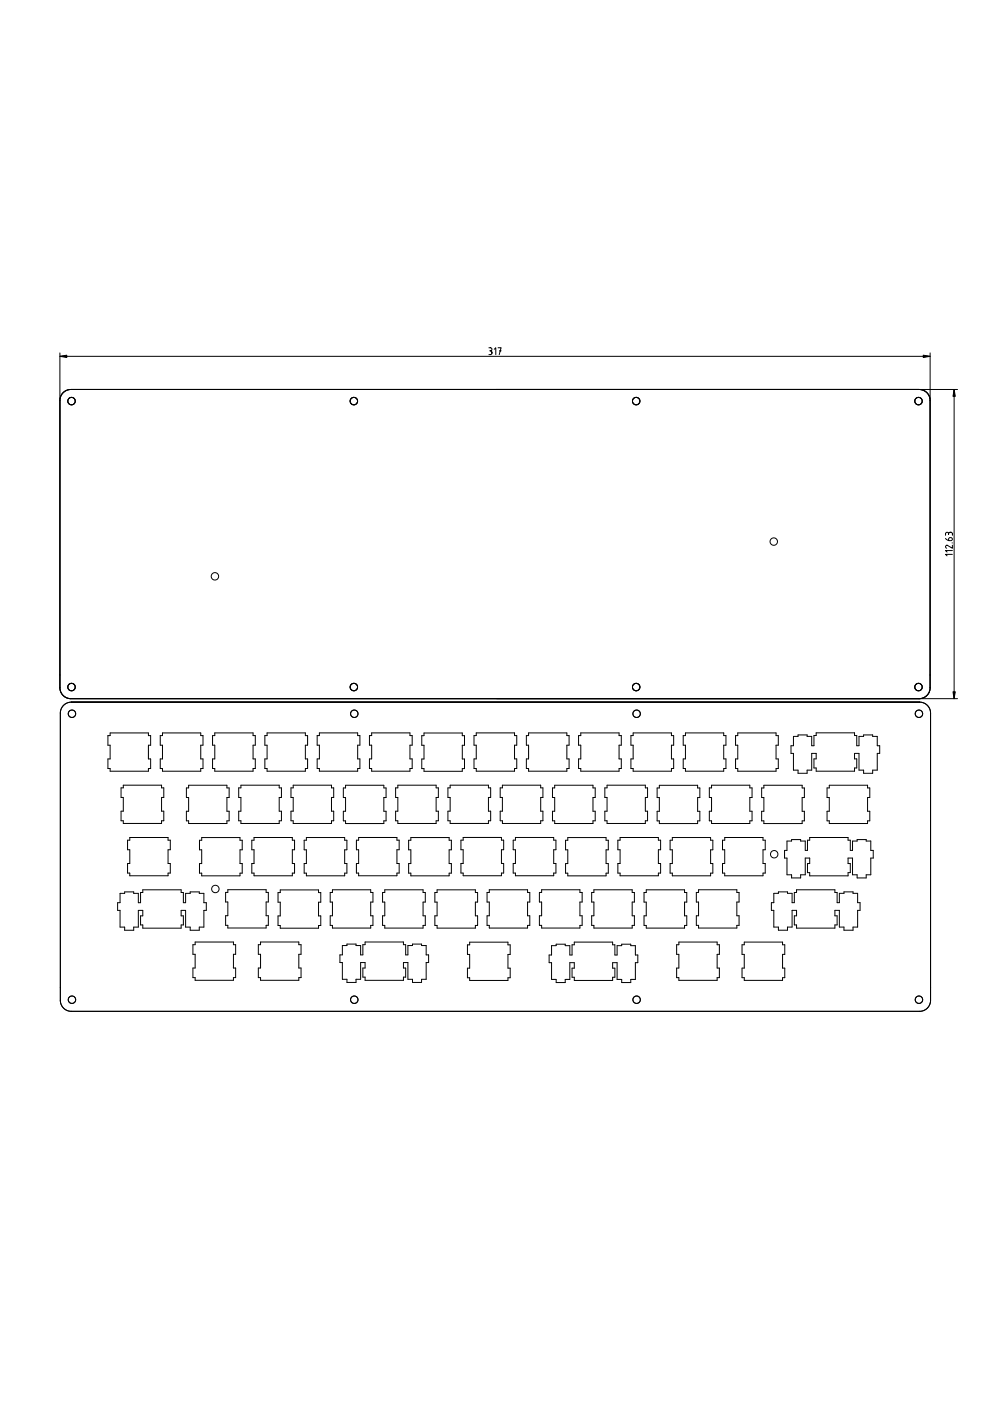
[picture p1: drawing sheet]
<svg xmlns="http://www.w3.org/2000/svg" width="210mm" height="297mm" viewBox="0 0 210 297" stroke-linecap="round" stroke-linejoin="round" font-family="sans-serif">
<g fill="none" stroke="#000" stroke-width=".21">
<path d="M12.7 74.8v9.7M12.7 75.5h184.5M103.7 73.7h.3a.32 .32 0 0 1 .3 .4 .32 .32 0 0 1-.3 .3M103.8 74.4h.2M104 74.4l.3 .1v.5l-.6 .2M104.8 74.1l.3-.4v1.5M105.6 73.7h.6l-.4 1.5M105.9 74.4h.3M197.2 74.8v9.7M194.9 82.6l.9 .2 .7 .4 .5 .8 .2 .8v61l-.2 .9-.5 .8-.7 .4-.9 .2M202.3 82.6v65.5M203 82.6h-188l-.7 .1-.7 .3-.5 .5-.4 1.3v61l.2 .9 .5 .7 .7 .6 .9 .1h188"/>
<path d="M200.5 114.1a1 1 0 0 0 1.4 .4 .39 .39 0 0 0-.3-.5 .39 .39 0 0 0-.5 .3v.3M201.1 113.2a.32 .32 0 0 0-.3-.4 .32 .32 0 0 0-.3 .4v.3M201.1 113.2l.2-.3h.5l.1 .6M201.1 113.2v.1M201.9 115.1h.1M201.9 117.5h-1.4l.3 .4M201.9 116.7h-1.4l.3 .4M201.9 115.6v.6l-1.1-.6a.32 .32 0 0 0-.3 .3 .32 .32 0 0 0 .2 .3M13.5 149.5l.7-.4 .9-.2h179.9l.7 .1 .7 .3 .5 .5 .4 1.4v60.9l-.1 .8-.4 .6-.5 .5-.6 .3-.7 .1h-179.9l-.7-.1-1.2-.8-.3-.7-.1-.7v-60.9l.2-.9zM23.4 155.4h8.1v.6h.4v2h-.4v2.9h.4v2h-.4v.6h-8.1v-.6h-.5v-2h.5v-2.9h-.5v-2h.5zM34.4 155.4h8.2v.6h.4v2h-.4v2.9h.4v2h-.4v.6h-8.2v-.6h-.4v-2h.4v-2.9h-.4v-2h.4zM45.5 155.4h8.2v.6h.4v2h-.4v2.9h.4v2h-.4v.6h-8.2v-.6h-.4v-2h.4v-2.9h-.4v-2h.4z"/>
<path d="M56.6 155.4h8.1v.6h.5v2h-.5v2.9h.5v2h-.5v.6h-8.1v-.6h-.4v-2h.4v-2.9h-.4v-2h.4zM67.7 155.4h8.1v.6h.5v2h-.5v2.9h.5v2h-.5v.6h-8.1v-.6h-.5v-2h.5v-2.9h-.5v-2h.5zM78.8 155.4h8.1v.6h.5v2h-.5v2.9h.5v2h-.5v.6h-8.1v-.6h-.5v-2h.5v-2.9h-.5v-2h.5zM89.9 155.4h8.1v.6h.5v2h-.5v2.9h.5v2.1h-.5v.5h-8.1v-.5h-.5v-2.1h.5v-2.9h-.5v-2h.5zM101 155.4h8.1v.6h.5v2h-.5v2.9h.5v2h-.5v.6h-8.1v-.6h-.5v-2h.5v-2.9h-.5v-2h.5zM112.1 155.4h8.1v.6h.5v2h-.5v2.9h.5v2h-.5v.6h-8.1v-.6h-.5v-2h.5v-2.9h-.5v-2h.5zM123.1 155.4h8.2v.6h.4v2h-.4v2.9h.4v2h-.4v.6h-8.2v-.6h-.4v-2h.4v-2.9h-.4v-2h.4zM134.2 155.4h8.2v.6h.4v2h-.4v2.9h.4v2h-.4v.6h-8.2v-.6h-.4v-2h.4v-2.9h-.4v-2h.4zM145.3 155.4h8.1v.6h.5v2h-.5v2.9h.5v2h-.5v.6h-8.1v-.6h-.4v-2h.4v-2.9h-.4v-2h.4zM156.4 155.4h8.1v.6h.5v2h-.5v2.9h.5v2h-.5v.6h-8.1v-.6h-.4v-2h.4v-2.9h-.4v-2h.4zM168.2 156.1h1v-.3h1.9v.3h1v2h.5v-2.2h.4v-.5h8.2v.5h.5v2.2h.4v-2h1v-.3h1.9v.3h1v2h.5v1.6h-.5v3.6h-1v.6h-1.9v-.6h-1v-3.6h-.9v1.2h.5v1.9h-.5v.7h-8.2v-.7h-.4v-1.9h.4v-1.2h-.9v3.6h-1v.6h-1.9v-.6h-1v-3.6h-.5v-1.6h.5zM26.1 166.5h8.2v.5h.4v2.1h-.4v2.9h.4v2h-.4v.6h-8.2v-.6h-.4v-2h.4v-2.9h-.4v-2.1h.4z"/>
<path d="M27.5 177.6h8.1v.5h.5v2.1h-.5v2.9h.5v2h-.5v.6h-8.1v-.6h-.5v-2h.5v-2.9h-.5v-2.1h.5zM40 166.5h8.1v.6h.5v2h-.5v2.9h.5v2h-.5v.6h-8.1v-.6h-.5v-2h.5v-2.9h-.5v-2h.5zM42.8 177.6h8.1v.5h.5v2.1h-.5v2.9h.5v2h-.5v.6h-8.1v-.6h-.5v-2h.5v-2.9h-.5v-2.1h.5zM51.1 166.5h8.1v.5h.5v2.1h-.5v2.9h.5v2h-.5v.6h-8.1v-.6h-.5v-2h.5v-2.9h-.5v-2.1h.5zM53.9 177.6h8.1v.5h.5v2.1h-.5v2.9h.5v2h-.5v.6h-8.1v-.6h-.5v-2h.5v-2.9h-.5v-2.1h.5zM62.2 166.5h8.1v.5h.5v2.1h-.5v2.9h.5v2h-.5v.6h-8.1v-.6h-.5v-2h.5v-2.9h-.5v-2.1h.5zM65 177.6h8.1v.5h.4v2.1h-.4v2.9h.4v2h-.4v.6h-8.1v-.6h-.5v-2h.5v-2.9h-.5v-2.1h.5zM73.3 166.5h8.1v.6h.5v2h-.5v2.9h.5v2h-.5v.6h-8.1v-.6h-.5v-2h.5v-2.9h-.5v-2h.5zM76 177.6h8.2v.5h.4v2.1h-.4v2.9h.4v2h-.4v.6h-8.2v-.6h-.4v-2h.4v-2.9h-.4v-2.1h.4zM84.4 166.5h8.1v.5h.4v2.1h-.4v2.9h.4v2h-.4v.6h-8.1v-.6h-.5v-2h.5v-2.9h-.5v-2.1h.5zM87.1 177.6h8.1v.5h.5v2.1h-.5v2.9h.5v2h-.5v.6h-8.1v-.6h-.5v-2h.5v-2.9h-.5v-2.1h.5zM95.4 166.5h8.2v.5h.4v2.1h-.4v2.9h.4v2h-.4v.6h-8.2v-.6h-.4v-2h.4v-2.9h-.4v-2.1h.4z"/>
<path d="M98.2 177.6h8.1v.5h.5v2.1h-.5v2.9h.5v2h-.5v.6h-8.1v-.6h-.5v-2h.5v-2.9h-.5v-2.1h.5zM106.5 166.5h8.1v.5h.5v2.1h-.5v2.9h.5v2h-.5v.6h-8.1v-.6h-.4v-2h.4v-2.9h-.4v-2.1h.4zM109.3 177.6h8.1v.5h.5v2.1h-.5v2.9h.5v2h-.5v.6h-8.1v-.6h-.5v-2h.5v-2.9h-.5v-2.1h.5zM117.6 166.5h8.1v.6h.5v2h-.5v2.9h.5v2h-.5v.6h-8.1v-.6h-.5v-2h.5v-2.9h-.5v-2h.5zM120.4 177.6h8.1v.6h.5v2h-.5v2.9h.5v2h-.5v.6h-8.1v-.6h-.5v-2h.5v-2.9h-.5v-2h.5zM128.7 166.5h8.1v.5h.5v2.1h-.5v2.9h.5v2h-.5v.6h-8.1v-.6h-.5v-2h.5v-2.9h-.5v-2.1h.5zM131.5 177.6h8.1v.5h.5v2.1h-.5v2.9h.5v2h-.5v.6h-8.1v-.6h-.5v-2h.5v-2.9h-.5v-2.1h.5zM139.8 166.5h8.1v.6h.5v2h-.5v2.9h.5v2h-.5v.6h-8.1v-.6h-.5v-2h.5v-2.9h-.5v-2h.5zM142.5 177.6h8.2v.5h.4v2.1h-.4v2.9h.4v2h-.4v.6h-8.2v-.6h-.4v-2h.4v-2.9h-.4v-2.1h.4zM150.9 166.5h8.1v.6h.5v2h-.5v2.9h.5v2h-.5v.6h-8.1v-.6h-.5v-2h.5v-2.9h-.5v-2h.5zM153.7 177.6h8.1v.5h.4v2.1h-.4v2.9h.4v2h-.4v.6h-8.1v-.6h-.5v-2h.5v-2.9h-.5v-2.1h.5zM162 166.5h8.1v.6h.4v2h-.4v2.9h.4v2h-.4v.6h-8.1v-.6h-.5v-2h.5v-2.9h-.5v-2h.5z"/>
<path d="M166.9 178.3h.9v-.3h2v.3h.9v2h.5v-2.2h.5v-.5h8.1v.5h.5v2.2h.5v-2h.9v-.3h2v.3h.9v2h.5v1.6h-.5v3.6h-.9v.6h-2v-.6h-.9v-3.6h-1v1.2h.5v1.9h-.5v.7h-8.1v-.7h-.5v-1.9h.5v-1.2h-1v3.6h-.9v.6h-2v-.6h-.9v-3.6h-.6v-1.6h.6zM175.8 166.5h8.1v.6h.5v2h-.5v2.9h.5v2h-.5v.6h-8.1v-.6h-.4v-2h.4v-2.9h-.4v-2h.4zM25.5 189.4h.9v-.3h2v.3h.9v2h.5v-2.2h.5v-.5h8.1v.5h.5v2.2h.5v-2h.9v-.3h1.9v.3h1v2h.5v1.6h-.5v3.6h-1v.6h-1.9v-.6h-.9v-3.6h-1v1.2h.5v1.9h-.5v.7h-8.1v-.7h-.5v-1.9h.5v-1.2h-1v3.6h-.9v.6h-2v-.6h-.9v-3.6h-.6v-1.6h.6zM41.4 199.7h8.1v.6h.5v2h-.5v2.9h.5v2.1h-.5v.5h-8.1v-.5h-.5v-2.1h.5v-2.9h-.5v-2h.5zM48.3 188.6h8.1v.6h.5v2h-.5v3h.5v2h-.5v.6h-8.1v-.6h-.5v-2h.5v-3h-.5v-2h.5zM55.2 199.7h8.2v.6h.4v2h-.4v2.9h.4v2.1h-.4v.5h-8.2v-.5h-.4v-2.1h.4v-2.9h-.4v-2h.4zM59.4 188.7h8.1v.5h.5v2.1h-.5v2.9h.5v2h-.5v.6h-8.1v-.6h-.5v-2h.5v-2.9h-.5v-2.1h.5zM70.5 188.7h8.1v.5h.5v2.1h-.5v2.9h.5v2h-.5v.6h-8.1v-.6h-.5v-2h.5v-2.9h-.5v-2.1h.5zM81.6 188.7h8.1v.5h.5v2.1h-.5v2.9h.5v2h-.5v.6h-8.1v-.6h-.5v-2h.5v-2.9h-.5v-2.1h.5zM92.7 188.7h8.1v.5h.5v2.1h-.5v2.9h.5v2h-.5v.6h-8.1v-.6h-.5v-2h.5v-2.9h-.5v-2.1h.5zM99.6 199.8h8.1v.5h.5v2.1h-.5v2.9h.5v2h-.5v.6h-8.1v-.6h-.5v-2h.5v-2.9h-.5v-2.1h.5zM103.7 188.7h8.2v.5h.4v2.1h-.4v2.9h.4v2h-.4v.6h-8.2v-.6h-.4v-2h.4v-2.9h-.4v-2.1h.4z"/>
<path d="M114.8 188.6h8.2v.6h.4v2.1h-.4v2.9h.4v2h-.4v.6h-8.2v-.6h-.4v-2h.4v-2.9h-.4v-2.1h.4zM125.9 188.7h8.1v.5h.5v2.1h-.5v2.9h.5v2h-.5v.6h-8.1v-.6h-.5v-2h.5v-2.9h-.5v-2.1h.5zM137 188.7h8.1v.5h.5v2.1h-.5v2.9h.5v2h-.5v.6h-8.1v-.6h-.4v-2h.4v-2.9h-.4v-2.1h.4zM143.9 199.7h8.1v.6h.5v2h-.5v2.9h.5v2.1h-.5v.6h-8.1v-.6h-.4v-2.1h.4v-2.9h-.4v-2h.4zM148.1 188.6h8.1v.6h.5v2.1h-.5v2.9h.5v2h-.5v.6h-8.1v-.6h-.5v-2h.5v-2.9h-.5v-2.1h.5zM157.8 199.7h8.1v.6h.5v2h-.5v3h.5v2h-.5v.6h-8.1v-.6h-.5v-2h.5v-3h-.5v-2h.5zM164.1 189.4h.9v-.3h2v.3h.9v2h.5v-2.2h.5v-.5h8.1v.5h.5v2.2h.5v-2h.9v-.3h2v.3h.9v2h.6v1.6h-.6v3.6h-.9v.6h-2v-.6h-.9v-3.6h-1v1.2h.5v1.9h-.5v.7h-8.1v-.7h-.5v-1.9h.5v-1.2h-1v3.6h-.9v.6h-2v-.6h-.9v-3.6h-.6v-1.6h.6zM72.6 200.5h1v-.3h1.9v.3h1v2h.4v-2.2h.5v-.6h8.1v.6h.5v2.2h.5v-2h1v-.3h1.9v.3h1v2h.5v1.6h-.5v3.5h-1v.7h-1.9v-.7h-1v-3.5h-1v1.1h.5v2h-.5v.7h-8.1v-.7h-.5v-2h.5v-1.1h-.9v3.5h-1v.7h-1.9v-.7h-1v-3.5h-.5v-1.6h.5zM116.9 200.5h1v-.3h1.9v.3h1v2h.5v-2.2h.5v-.6h8.1v.6h.5v2.2h.4v-2h1v-.3h1.9v.3h1v2h.5v1.6h-.5v3.6h-1v.6h-1.9v-.6h-1v-3.6h-.9v1.2h.5v1.9h-.5v.7h-8.1v-.7h-.5v-1.9h.5v-1.2h-1v3.6h-1v.6h-1.9v-.6h-1v-3.6h-.5v-1.6h.5z"/>
<circle cx="15.2" cy="85" r=".79"/>
<circle cx="75" cy="85" r=".79"/>
<circle cx="134.9" cy="85" r=".79"/>
<circle cx="194.7" cy="85" r=".79"/>
<circle cx="164.1" cy="114.8" r=".79"/>
<circle cx="45.6" cy="122.2" r=".79"/>
<circle cx="15.2" cy="145.7" r=".79"/>
<circle cx="15.3" cy="151.3" r=".79"/>
<circle cx="75" cy="145.7" r=".79"/>
<circle cx="75.1" cy="151.3" r=".79"/>
<circle cx="134.9" cy="145.7" r=".79"/>
<circle cx="135" cy="151.3" r=".79"/>
<circle cx="194.7" cy="145.7" r=".79"/>
<circle cx="194.8" cy="151.3" r=".79"/>
<circle cx="45.7" cy="188.5" r=".79"/>
<circle cx="164.1" cy="181.1" r=".79"/>
<circle cx="15.3" cy="212" r=".79"/>
<circle cx="75.1" cy="212" r=".79"/>
<circle cx="135" cy="212" r=".79"/>
<circle cx="194.8" cy="212" r=".79"/>
</g>
<path d="M12.7 75.5l1.5-.2v.5zM195.8 75.3l1.4 .2-1.4 .3zM202.3 82.6l.2 1.4h-.4zM202.1 146.7h.4l-.2 1.4z" fill="#000"/>
<path d="M12.7 75.5l1.5-.2v.5zM195.8 75.3l1.4 .2-1.4 .3zM202.3 82.6l.2 1.4h-.4zM202.1 146.7h.4l-.2 1.4z" fill="#000" stroke="#000" stroke-width=".21"/>
</svg>
